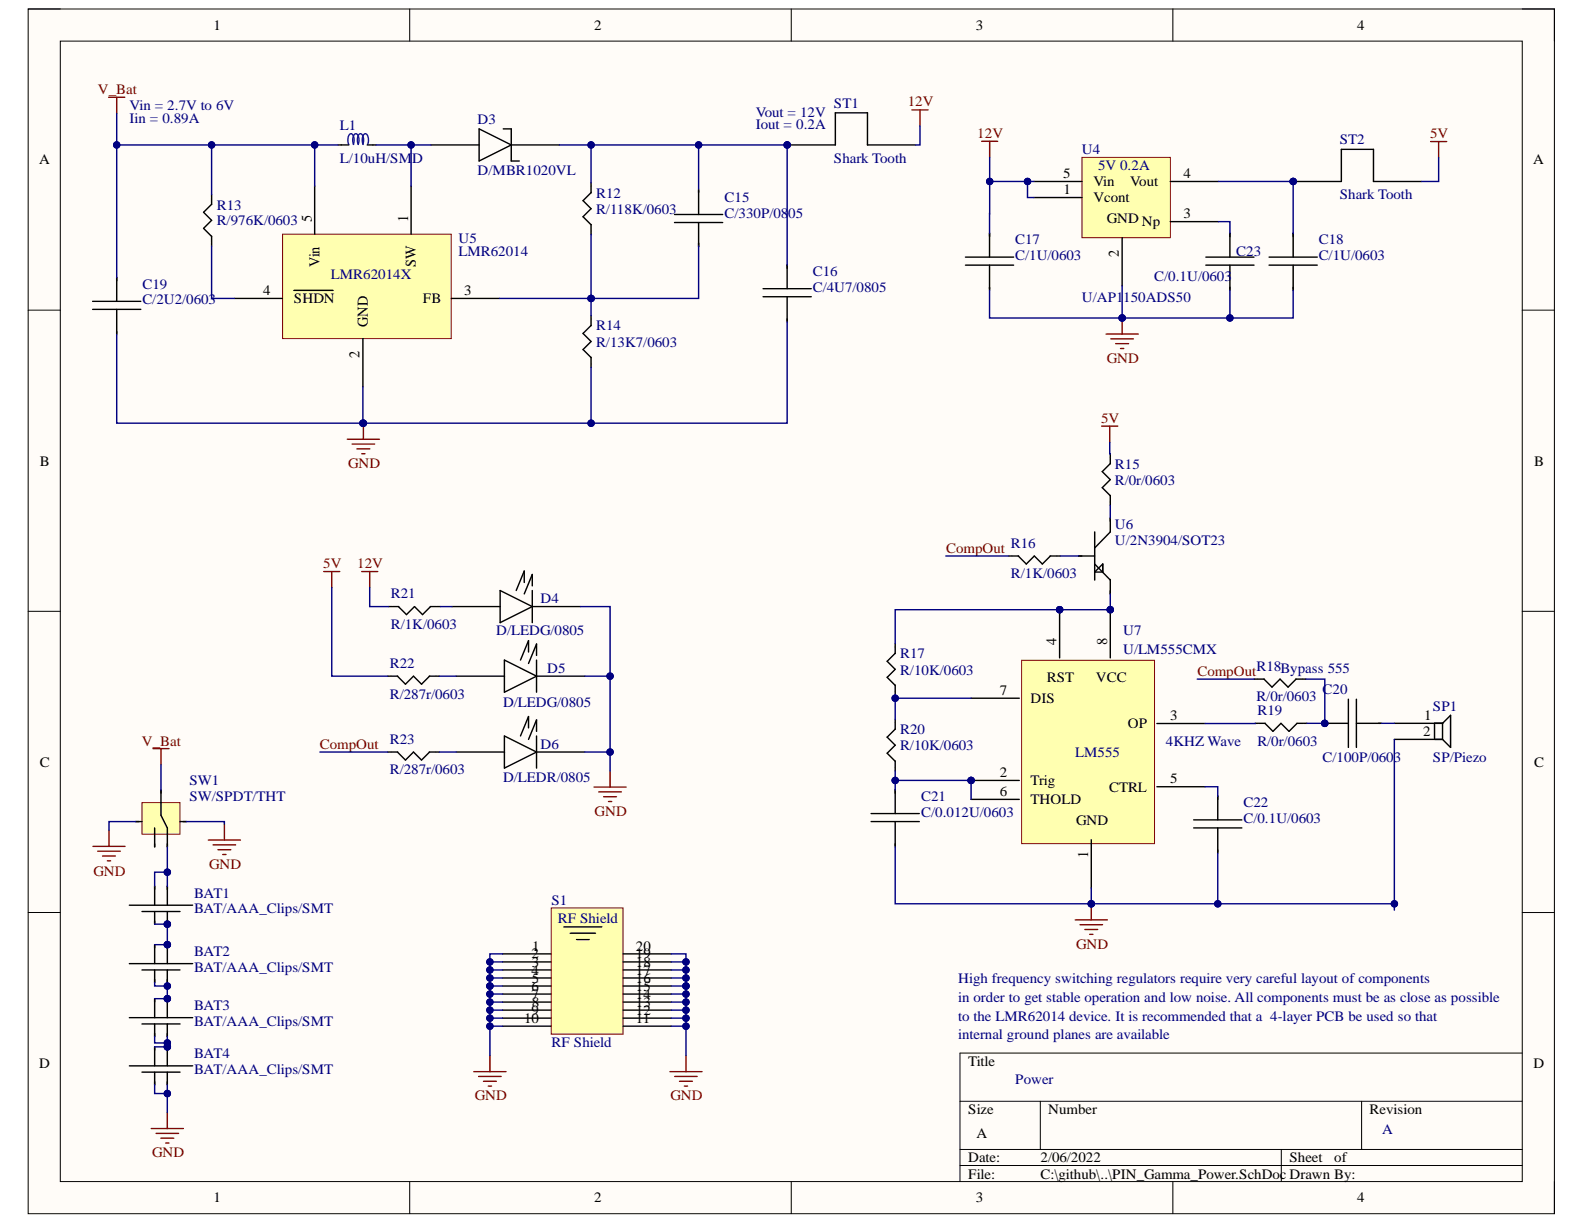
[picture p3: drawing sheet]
<svg xmlns="http://www.w3.org/2000/svg" width="279mm" height="216mm" viewBox="0 0 279 216" stroke-linecap="round" stroke-linejoin="round" font-family="sans-serif">
<defs><g id="words">
<g font-size="2.6">
<text x="55" y="39.1" transform="rotate(-90 55 39.1)">5</text>
<text x="72" y="39.1" transform="rotate(-90 72 39.1)">1</text>
<text x="56.3" y="47.1" transform="rotate(-90 56.3 47.1)">Vin</text>
<text x="73.3" y="47.1" transform="rotate(-90 73.3 47.1)">SW</text>
<text x="197.3" y="45.3" transform="rotate(-90 197.3 45.3)">2</text>
<text x="64.9" y="57.8" transform="rotate(-90 64.9 57.8)">GND</text>
<text x="63.4" y="63.2" transform="rotate(-90 63.4 63.2)">2</text>
<text x="186.3" y="113.7" transform="rotate(-90 186.3 113.7)">4</text>
<text x="195.3" y="113.7" transform="rotate(-90 195.3 113.7)">8</text>
<text x="191.9" y="151.4" transform="rotate(-90 191.9 151.4)">1</text>
</g>
<g font-size="2.5">
<text x="37.6" y="5.2">1</text>
<text x="104.8" y="5.2">2</text>
<text x="172.1" y="5.2">3</text>
<text x="239.4" y="5.2">4</text>
<text x="6.9" y="29">A</text>
<text x="270.4" y="29">A</text>
<text x="187.5" y="31.5">5</text>
<text x="187.6" y="34.3">1</text>
<text x="192.9" y="35.7">Vcont</text>
<text x="192.9" y="32.8">Vin</text>
<text x="199.4" y="32.8">Vout</text>
<text x="208.8" y="31.5">4</text>
<text x="195.2" y="39.3">GND Np</text>
<text x="208.8" y="38.5">3</text>
<text x="46.4" y="52.1">4</text>
<text x="51.9" y="53.4">SHDN</text>
<text x="74.6" y="53.4">FB</text>
<text x="81.9" y="52.1">3</text>
<text x="7" y="82.1">B</text>
<text x="270.6" y="82.1">B</text>
<text x="176.4" y="122.5">7</text>
<text x="181.8" y="124">DIS</text>
<text x="184.7" y="120.3">RST</text>
<text x="193.3" y="120.3">VCC</text>
<text x="198.9" y="128.5">OP</text>
<text x="206.4" y="127">3</text>
<text x="251.1" y="129.8">2</text>
<text x="251.2" y="127">1</text>
<text x="7" y="135.2">C</text>
<text x="176.4" y="137.1">2</text>
<text x="270.6" y="135.2">C</text>
<text x="176.4" y="140.5">6</text>
<text x="181.8" y="141.8">THOLD</text>
<text x="181.8" y="138.5">Trig</text>
<text x="195.6" y="139.6">CTRL</text>
<text x="206.4" y="138.2">5</text>
<text x="189.8" y="145.5">GND</text>
<text x="93.9" y="167.7">1</text>
<text x="112.2" y="167.7">20</text>
<text x="93.7" y="169.1">2</text>
<text x="93.7" y="171.9">4</text>
<text x="93.8" y="170.5">3</text>
<text x="93.8" y="173.4">5</text>
<text x="112.2" y="173.4">16</text>
<text x="112.2" y="171.9">17</text>
<text x="112.2" y="170.5">18</text>
<text x="112.2" y="169.1">19</text>
<text x="93.7" y="174.7">6</text>
<text x="93.7" y="176.2">7</text>
<text x="93.7" y="179">9</text>
<text x="93.8" y="177.6">8</text>
<text x="112.2" y="179">12</text>
<text x="112.2" y="177.6">13</text>
<text x="112.2" y="176.2">14</text>
<text x="112.2" y="174.7">15</text>
<text x="92.5" y="180.4">10</text>
<text x="112.2" y="180.4">11</text>
<text x="6.9" y="188.3">D</text>
<text x="170.8" y="188">Title</text>
<text x="270.5" y="188.3">D</text>
<text x="170.8" y="196.5">Size</text>
<text x="184.9" y="196.5">Number</text>
<text x="241.6" y="196.5">Revision</text>
<text x="172.2" y="200.8">A</text>
<text x="170.8" y="205">Date:</text>
<text x="170.8" y="207.9">File:</text>
<text x="183.6" y="205">2/06/2022</text>
<text x="183.6" y="207.9">C:\github\..\PIN_Gamma_Power.SchDoc Drawn By:</text>
<text x="227.5" y="205">Sheet</text>
<text x="235.4" y="205">of</text>
<text x="37.6" y="212.1">1</text>
<text x="104.8" y="212.1">2</text>
<text x="172.1" y="212.1">3</text>
<text x="239.4" y="212.1">4</text>
</g>
<g font-size="2.5" fill="#800000">
<text x="17.3" y="16.6">V_Bat</text>
<text x="160.1" y="18.8">12V</text>
<text x="172.4" y="24.4">12V</text>
<text x="252.2" y="24.4">5V</text>
<text x="195.2" y="64">GND</text>
<text x="194.2" y="74.6">5V</text>
<text x="61.4" y="82.5">GND</text>
<text x="57" y="100.2">5V</text>
<text x="63" y="100.2">12V</text>
<text x="166.9" y="97.5">CompOut</text>
<text x="211.2" y="119.2">CompOut</text>
<text x="25" y="131.5">V_Bat</text>
<text x="56.4" y="132.1">CompOut</text>
<text x="104.9" y="143.9">GND</text>
<text x="16.5" y="154.4">GND</text>
<text x="36.9" y="153.2">GND</text>
<text x="189.8" y="167.4">GND</text>
<text x="83.7" y="194.1">GND</text>
<text x="118.3" y="194.1">GND</text>
<text x="26.8" y="204.2">GND</text>
</g>
<g font-size="2.5" fill="#000080">
<text x="22.8" y="19.5">Vin = 2.7V to 6V</text>
<text x="22.8" y="21.7">Iin = 0.89A</text>
<text x="60" y="23">L1</text>
<text x="84.2" y="21.9">D3</text>
<text x="133.3" y="20.6">Vout = 12V</text>
<text x="133.3" y="22.7">Iout = 0.2A</text>
<text x="147.1" y="19">ST1</text>
<text x="60" y="28.7">L/10uH/SM</text>
<text x="72.7" y="28.7">D</text>
<text x="147.1" y="28.7">Shark Tooth</text>
<text x="190.8" y="27.1">U4</text>
<text x="236.3" y="25.5">ST2</text>
<text x="84.2" y="31">D/MBR1020VL</text>
<text x="105.1" y="34.8">R12</text>
<text x="127.8" y="35.6">C15</text>
<text x="193.7" y="30">5V 0.2A</text>
<text x="236.3" y="35.1">Shark Tooth</text>
<text x="38.2" y="37">R13</text>
<text x="38.2" y="39.7">R/976K/0603</text>
<text x="105.1" y="37.7">R/118K/0603</text>
<text x="127.8" y="38.4">C/330P/0805</text>
<text x="80.9" y="42.9">U5</text>
<text x="80.9" y="45.1">LMR62014</text>
<text x="179.1" y="43">C17</text>
<text x="179.1" y="45.9">C/1U/0603</text>
<text x="218.1" y="45.1">C23</text>
<text x="232.6" y="43">C18</text>
<text x="232.6" y="45.9">C/1U/0603</text>
<text x="25.1" y="50.9">C19</text>
<text x="25.1" y="53.7">C/2U2/0603</text>
<text x="58.4" y="49.2">LMR62014X</text>
<text x="143.4" y="48.6">C16</text>
<text x="143.4" y="51.5">C/4U7/0805</text>
<text x="190.8" y="53.3">U/AP1</text>
<text x="198.1" y="53.3">150ADS50</text>
<text x="203.6" y="49.6">C/0.1U/0603</text>
<text x="105.1" y="58.3">R14</text>
<text x="105.1" y="61.1">R/13K7/0603</text>
<text x="196.7" y="82.7">R15</text>
<text x="196.7" y="85.5">R/0r/0603</text>
<text x="196.7" y="93.4">U6</text>
<text x="178.3" y="96.7">R16</text>
<text x="178.3" y="102">R/1K/0603</text>
<text x="196.7" y="96.2">U/2N3904/SOT23</text>
<text x="68.9" y="105.5">R21</text>
<text x="95.3" y="106.4">D4</text>
<text x="68.9" y="111">R/1K/0603</text>
<text x="87.5" y="112">D/LEDG/0805</text>
<text x="198.1" y="112">U7</text>
<text x="68.8" y="117.8">R22</text>
<text x="96.5" y="118.7">D5</text>
<text x="158.8" y="116.1">R17</text>
<text x="158.8" y="119">R/10K/0603</text>
<text x="198.1" y="115.4">U/LM555CMX</text>
<text x="221.6" y="118.3">R18Bypass 555</text>
<text x="68.8" y="123.2">R/287r/0603</text>
<text x="88.7" y="124.7">D/LEDG/0805</text>
<text x="221.6" y="123.7">R/0r/0603</text>
<text x="233.3" y="122.5">C20</text>
<text x="252.7" y="125.3">SP1</text>
<text x="68.8" y="131.3">R23</text>
<text x="158.8" y="129.5">R20</text>
<text x="205.6" y="131.5">4KHZ Wave</text>
<text x="221.8" y="126.2">R19</text>
<text x="221.8" y="131.5">R/0r/0603</text>
<text x="68.8" y="136.6">R/287r/0603</text>
<text x="95.3" y="132.1">D6</text>
<text x="158.8" y="132.4">R/10K/0603</text>
<text x="189.6" y="133.5">LM555</text>
<text x="233.3" y="134.4">C/100P/0603</text>
<text x="252.7" y="134.4">SP/Piezo</text>
<text x="33.4" y="138.5">SW1</text>
<text x="33.4" y="141.3">SW/SPDT/THT</text>
<text x="88.7" y="138">D/LEDR/0805</text>
<text x="162.5" y="141.2">C21</text>
<text x="219.3" y="142.3">C22</text>
<text x="162.5" y="144">C/0.012U/0603</text>
<text x="219.3" y="145.2">C/0.1U/0603</text>
<text x="34.3" y="158.3">BAT1</text>
<text x="34.3" y="161.1">BAT/AAA_Clips/SMT</text>
<text x="97.3" y="159.6">S1</text>
<text x="98.4" y="162.9">RF Shield</text>
<text x="34.3" y="168.6">BAT2</text>
<text x="34.3" y="171.4">BAT/AAA_Clips/SMT</text>
<text x="169" y="173.4">High frequency switching regulators require very careful layout of components</text>
<text x="34.3" y="178.1">BAT3</text>
<text x="169" y="176.7">in order to get stable operation and low noise. All components must be as close as possible</text>
<text x="34.3" y="181">BAT/AAA_Clips/SMT</text>
<text x="97.3" y="184.7">RF Shield</text>
<text x="169" y="180.1">to the LMR62014 device. It is recommended that a 4-layer PCB be used so that</text>
<text x="169" y="183.4">internal ground planes are available</text>
<text x="34.3" y="186.7">BAT4</text>
<text x="34.3" y="189.4">BAT/AAA_Clips/SMT</text>
<text x="179.1" y="191.2">Power</text>
<text x="243.8" y="200.1">A</text>
</g>
</g></defs>
<path d="M5 1.6h269.2v212.5h-269.2z" fill-rule="evenodd" fill="#fffcf8"/>
<path d="M5 1.6h269.2v212.5h-269.2z" fill="none" stroke="#000" stroke-width=".18"/>
<path d="M10.6 7.3h257.9v201.1h-257.9z" fill-rule="evenodd" fill="#fffcf8"/>
<g fill="none" stroke="#000" stroke-width=".18">
<path d="M5 1.6h5.6M10.6 7.3h257.9v201.1h-257.9zM72.3 1.6v5.7M139.6 1.6v5.7M206.9 1.6v5.7M268.5 1.6h5.7v5.7M5 54.7h5.6M268.5 54.7h5.7M5 107.8h5.6M268.5 107.8h5.7M5 161h5.6M268.5 161h5.7"/>
<path d="M169.3 194.3h99.2M183.5 194.3v8.5M240.2 194.3v8.5M268.5 185.8h-99.2v22.6M72.3 208.4v5.7M139.6 208.4v5.7M169.3 202.8h99.2M169.3 205.6h99.2M206.9 208.4v5.7M226 202.8v5.6M274.2 208.4v5.7"/>
</g>
<path d="M195.1 58.9h5.7M195.9 59.8h4M197.9 56.1v2.8M196.8 60.6h2.3M197.6 61.5h.6" fill="none" stroke="#800000" stroke-width=".25"/>
<circle cx="197.9" cy="56.1" r=".57" fill="#000080"/>
<circle cx="197.9" cy="56.1" r=".57" fill="none" stroke="#000080" stroke-width=".18"/>
<path d="M173.1 24.9h2.9M174.6 24.9v2.9" fill="none" stroke="#800000" stroke-width=".25"/>
<path d="M49.8 41.3h29.8v18.4h-29.8z" fill-rule="evenodd" fill="#ffffb0"/>
<path d="M49.8 41.3h29.8v18.4h-29.8z" fill="none" stroke="#800000" stroke-width=".18"/>
<path d="M55.5 32.8v8.5M72.5 32.8v8.5M41.3 52.6h8.5M51.8 51.2h7M64 59.7v8.5M79.6 52.6h8.5" fill="none" stroke="#000" stroke-width=".25"/>
<path d="M16.4 149.3h5.7M17.2 150.1h4M18.1 151h2.3M18.9 151.8h.6M19.2 146.5v2.8M36.7 148.2h5.7M37.6 149h4M38.4 149.9h2.3M39.3 150.7h.6M39.6 145.3v2.9" fill="none" stroke="#800000" stroke-width=".25"/>
<path d="M25 141.6h6.7v5.6h-6.7z" fill-rule="evenodd" fill="#ffffb0"/>
<path d="M25 141.6h6.7v5.6h-6.7z" fill="none" stroke="#800000" stroke-width=".18"/>
<path d="M28.4 139.3v4.5l1.1 2.2v3.4M23.9 144.9h1.1M27.3 146v3.4M31.7 144.9h1.2" fill="none" stroke="#000" stroke-width=".25"/>
<circle cx="29.5" cy="163" r=".57" fill="#000080"/>
<circle cx="29.5" cy="163" r=".57" fill="none" stroke="#000080" stroke-width=".18"/>
<path d="M22.8 159.7h11.2M25 160.8h6.7M27.3 162.5v.5M29.5 162.5v.5" fill="none" stroke="#000" stroke-width=".25"/>
<circle cx="29.5" cy="163" r=".57" fill="#000080"/>
<circle cx="29.5" cy="163" r=".57" fill="none" stroke="#000080" stroke-width=".18"/>
<path d="M27.3 156.3v3.4M29.5 156.3v3.4M27.3 160.8v2.2M29.5 160.8v2.2" fill="none" stroke="#000" stroke-width=".25"/>
<circle cx="29.5" cy="166.6" r=".57" fill="#000080"/>
<circle cx="29.5" cy="166.6" r=".57" fill="none" stroke="#000080" stroke-width=".18"/>
<path d="M22.8 170h11.2M25 171.1h6.7M27.3 166.6v.6M27.3 172.8v.5M29.5 172.8v.5M29.5 166.6v.6" fill="none" stroke="#000" stroke-width=".25"/>
<circle cx="29.5" cy="166.6" r=".57" fill="#000080"/>
<circle cx="29.5" cy="166.6" r=".57" fill="none" stroke="#000080" stroke-width=".18"/>
<path d="M27.3 166.6v3.4M27.3 171.1v2.2M29.5 171.1v2.2M29.5 166.6v3.4" fill="none" stroke="#000" stroke-width=".25"/>
<circle cx="29.5" cy="176.2" r=".57" fill="#000080"/>
<circle cx="29.5" cy="176.2" r=".57" fill="none" stroke="#000080" stroke-width=".18"/>
<path d="M22.8 179.5h11.2M27.3 176.2v.5M29.5 176.2v.5M25 180.6h6.8M27.3 182.3v.5M29.5 182.3v.5" fill="none" stroke="#000" stroke-width=".25"/>
<circle cx="29.5" cy="176.2" r=".57" fill="#000080"/>
<circle cx="29.5" cy="176.2" r=".57" fill="none" stroke="#000080" stroke-width=".18"/>
<path d="M27.3 176.2v3.3M29.5 176.2v3.3M27.3 180.6v2.2M29.5 180.6v2.2" fill="none" stroke="#000" stroke-width=".25"/>
<circle cx="29.5" cy="184.7" r=".57" fill="#000080"/>
<circle cx="29.5" cy="184.7" r=".57" fill="none" stroke="#000080" stroke-width=".18"/>
<path d="M22.8 188h11.2M25 189.1h6.8M27.3 184.7v.5M27.3 190.8v.5M29.5 184.7v.5M29.5 190.8v.5" fill="none" stroke="#000" stroke-width=".25"/>
<circle cx="29.5" cy="184.7" r=".57" fill="#000080"/>
<circle cx="29.5" cy="184.7" r=".57" fill="none" stroke="#000080" stroke-width=".18"/>
<g fill="none" stroke="#000" stroke-width=".25">
<path d="M37.3 34.3v.6M37.3 35v1.1M37.3 36l-1.4 1.4 1.4 1.5-1.4 1.4 1.4 1.4M59.6 25.6h1.9M64.8 25.6h1.5M76 25.6h8.5M84.5 22.7l5.7 2.9-5.7 2.8zM88.8 22.7h1.4v5.7h1.4M90.2 25.6h8.5M104.3 32.3v.5M104.3 32.9v1.1M104.3 39.6v1.1"/>
<path d="M104.3 34l-1.5 1.4 1.5 1.4-1.5 1.4 1.5 1.4M119 37.8h8.5M119 39.3h8.5M123.2 33.4v4.4M123.2 39.3v4.2M16.3 54.6h8.5M16.3 53.2h8.5M20.6 48.9v4.3M20.6 54.6v4.4M37.3 41.7v1.1M37.3 42.9v.5M104.3 40.8v.6"/>
<path d="M104.3 55.7v.5M104.3 56.3v1.1M104.3 57.4l-1.5 1.4 1.5 1.4-1.5 1.5 1.5 1.4M134.6 52.3h8.5M134.6 50.9h8.5M138.8 46.7v4.2M138.8 52.3v4.5M104.3 63v1.1M104.3 64.2v.6M27.3 184.7v3.3M27.3 189.1v2.2M29.5 184.7v3.3"/>
<path d="M29.5 189.1v2.2"/>
</g>
<path d="M61.3 77.5h5.6M62.1 78.3h4M63 79.2h2.2M64.1 74.6v2.9M63.8 80h.6M26.7 199.1h5.6M27.5 199.9h4M29.5 196.2v2.9M28.4 200.8h2.3M29.2 201.6h.6" fill="none" stroke="#800000" stroke-width=".25"/>
<path d="M62.3 25.5a1.39 1.39 0 0 0-.4-1.9 1.55 1.55 0 0 0-.4 1.9M63.2 25.5a1.38 1.38 0 0 0-.5-1.9 1.55 1.55 0 0 0-.3 1.9M64 25.5a1.38 1.38 0 0 0-.5-1.9 1.55 1.55 0 0 0-.3 1.9M64.9 25.5a1.39 1.39 0 0 0-.5-1.9 1.55 1.55 0 0 0-.4 1.9" fill="none" stroke="#00f" stroke-width=".25"/>
<circle cx="64.1" cy="74.6" r=".57" fill="#000080"/>
<circle cx="64.1" cy="74.6" r=".57" fill="none" stroke="#000080" stroke-width=".18"/>
<path d="M19.2 17.2h2.8M20.6 17.2v2.8M160.9 19.4h2.8M162.3 19.4v2.8M27 132h2.8M28.4 132v2.9" fill="none" stroke="#800000" stroke-width=".25"/>
<circle cx="171.3" cy="137.7" r=".57" fill="#000080"/>
<circle cx="171.3" cy="137.7" r=".57" fill="none" stroke="#000080" stroke-width=".18"/>
<circle cx="186.9" cy="107.5" r=".57" fill="#000080"/>
<circle cx="186.9" cy="107.5" r=".57" fill="none" stroke="#000080" stroke-width=".18"/>
<circle cx="195.8" cy="107.5" r=".57" fill="#000080"/>
<circle cx="195.8" cy="107.5" r=".57" fill="none" stroke="#000080" stroke-width=".18"/>
<path d="M180.2 116.5h23.4v32.3h-23.4z" fill-rule="evenodd" fill="#ffffb0"/>
<path d="M180.2 116.5h23.4v32.3h-23.4z" fill="none" stroke="#800000" stroke-width=".18"/>
<path d="M171.3 137.7h8.5M204.1 127.6h8.5M204.1 138.8h8.5M171.3 141h8.5" fill="none" stroke="#000" stroke-width=".25"/>
<circle cx="171.3" cy="137.7" r=".57" fill="#000080"/>
<circle cx="171.3" cy="137.7" r=".57" fill="none" stroke="#000080" stroke-width=".18"/>
<path d="M186.9 107.5v8.5M171.3 123.2h8.5M192.5 148.1v8.5" fill="none" stroke="#000" stroke-width=".25"/>
<circle cx="186.9" cy="107.5" r=".57" fill="#000080"/>
<circle cx="186.9" cy="107.5" r=".57" fill="none" stroke="#000080" stroke-width=".18"/>
<path d="M195.8 107.5v8.5" fill="none" stroke="#000" stroke-width=".25"/>
<circle cx="195.8" cy="107.5" r=".57" fill="#000080"/>
<circle cx="195.8" cy="107.5" r=".57" fill="none" stroke="#000080" stroke-width=".18"/>
<g fill="none" stroke="#000" stroke-width=".25">
<path d="M157.9 113.5v.6M157.9 114.2v1.1M157.9 115.2l-1.4 1.4 1.4 1.5-1.4 1.4 1.4 1.4M157.9 120.8v1.2M157.9 122.1v.5M157.9 126.9v.6M157.9 127.5v1.2M157.9 134.2v1.2M157.9 135.4v.6M157.9 139.3v4.2M157.9 128.6l-1.4 1.4 1.4 1.4-1.4 1.5 1.4 1.4M153.7 144.9h8.5"/>
<path d="M153.7 143.5h8.5M157.9 144.9v4.5M210.5 146h8.5M210.5 144.6h8.5M214.8 140.4v4.2M214.8 146v4.5"/>
</g>
<path d="M192.5 159.4v2.9M189.7 162.3h5.6M190.5 163.1h4M191.4 164h2.2M192.2 164.8h.6" fill="none" stroke="#800000" stroke-width=".25"/>
<circle cx="192.5" cy="159.4" r=".57" fill="#000080"/>
<circle cx="192.5" cy="159.4" r=".57" fill="none" stroke="#000080" stroke-width=".18"/>
<g fill="none" stroke="#000" stroke-width=".25">
<path d="M177.9 98.1h.6M178.5 98.1h1.2M179.6 98.1l1.4 1.4 1.4-1.4 1.5 1.4 1.4-1.4M185.2 98.1h1.2M186.4 98.1h.6M190.3 98.1h2.8M193.1 99.5l2.7 2.8M193.1 93.8v8.5M195.8 91.4v2.4l-2.7 2.9M195.8 80v.6M195.8 80.7v1.1M195.8 87.4v1.1"/>
<path d="M195.8 88.6v.5M195.8 81.8l-1.4 1.4 1.4 1.4-1.4 1.4 1.4 1.4M193.1 100.9l1.4-1.4v1.4zM195.8 102.2v2.6M221.4 127.6h.6M222.1 127.6h1.1M223.1 127.6l1.4 1.4 1.5-1.4 1.4 1.4 1.4-1.4M228.7 127.6h1.2M229.9 127.6h.6"/>
</g>
<path d="M194.3 75.2h2.9M195.7 75.2v2.8" fill="none" stroke="#800000" stroke-width=".25"/>
<circle cx="233.7" cy="127.6" r=".57" fill="#000080"/>
<circle cx="233.7" cy="127.6" r=".57" fill="none" stroke="#000080" stroke-width=".18"/>
<path d="M233.7 127.6h.5M237.8 123.3v8.5M239.3 123.3v8.5" fill="none" stroke="#000" stroke-width=".25"/>
<circle cx="233.7" cy="127.6" r=".57" fill="#000080"/>
<circle cx="233.7" cy="127.6" r=".57" fill="none" stroke="#000080" stroke-width=".18"/>
<path d="M221.2 119.8h.6M221.9 119.8h1.1M223 119.8l1.4 1.4 1.4-1.4 1.4 1.4 1.4-1.4M228.6 119.8h1.1M229.8 119.8h.5M233.6 127.6h4.2M239.3 127.6h4.4M245.9 127.6h8.5M245.9 130.4h8.5M253 127.6v2.8M254.4 127.6v2.8M254.4 127.6l1.5-1.4v5.6l-1.5-1.4" fill="none" stroke="#000" stroke-width=".25"/>
<path d="M83.6 189h5.6M84.4 189.9h4M85.3 190.7h2.2M86.1 191.6h.6M86.4 186.2v2.8M118.2 189h5.6M119 189.9h4M119.9 190.7h2.2M120.7 191.6h.6M121 186.2v2.8" fill="none" stroke="#800000" stroke-width=".25"/>
<path d="M97.2 160.1h12.7v22.3h-12.7z" fill-rule="evenodd" fill="#ffffb0"/>
<path d="M97.2 160.1h12.7v22.3h-12.7z" fill="none" stroke="#800000" stroke-width=".18"/>
<g fill="none" stroke="#000" stroke-width=".25">
<path d="M212.7 46.8h8.5M212.7 45.4h8.5M216.9 41.1v4.3M216.9 46.8v4.4M223.8 46.8h8.5M223.8 45.4h8.5M228.1 41.1v4.3M228.1 46.8v4.4M88.6 168.3h8.5M88.6 169.7h8.5M88.6 171.1h8.5M88.6 172.5h8.5"/>
<path d="M88.6 173.9h8.5M88.6 175.3h8.5M88.6 176.8h8.5M88.6 178.2h8.5M88.6 179.6h8.5M99.5 163.5h6.7M100.6 164.6h4.4M101.7 165.7h2.2M109.9 168.3h8.5M109.9 169.7h8.5M109.9 171.1h8.5M109.9 172.5h8.5"/>
<path d="M109.9 173.9h8.5M109.9 175.3h8.5M109.9 176.8h8.5M109.9 178.2h8.5M109.9 179.6h8.5M88.6 181h8.5M109.9 181h8.5"/>
</g>
<path d="M252.3 25h2.9M253.8 25v2.8" fill="none" stroke="#800000" stroke-width=".25"/>
<path d="M190.8 27.8h15.6v14.1h-15.6z" fill-rule="evenodd" fill="#ffffb0"/>
<path d="M190.8 27.8h15.6v14.1h-15.6z" fill="none" stroke="#800000" stroke-width=".18"/>
<g fill="none" stroke="#000" stroke-width=".25">
<path d="M182.3 32h8.5M182.3 34.8h8.5M206.4 32h8.5M206.4 39.1h8.5M170.3 46.8h8.5M170.3 45.4h8.5M174.5 41.1v4.3M174.5 46.8v4.4M197.9 41.9v8.5M68.4 119.3h.5M68.6 107h.5M69 119.3h1.1"/>
<path d="M69.2 107h1.1M70.1 119.3l1.4 1.4 1.4-1.4 1.5 1.4 1.4-1.4M70.3 107l1.4 1.4 1.4-1.4 1.4 1.4 1.4-1.4M75.7 119.3h1.1M75.9 107h1.1M76.9 119.3h.6M77.1 107h.6M79.7 107h8.5M80.5 119.3h8.5M88.2 104.2l5.7 2.8-5.7 2.8zM89 116.4l5.6 2.9-5.6 2.8zM92.5 102.7v-2l-1.4 3.5"/>
<path d="M93.2 115v-2l-1.4 3.4M93.9 103.3v-2l-1.4 3.5M93.9 104.2v5.6M93.9 107h8.5M94.6 115.6v-2l-1.4 3.4M94.6 116.4v5.7M94.6 119.3h8.5M68.4 132.7h.5M69 132.7h1.1M70.1 132.7l1.4 1.4 1.4-1.4 1.5 1.4 1.4-1.4M75.7 132.7h1.1M76.9 132.7h.6"/>
<path d="M80.5 132.7h8.5M89 129.8l5.6 2.9-5.6 2.8zM93.2 128.4v-2l-1.4 3.4M94.6 129v-2l-1.4 3.4M94.6 129.8v5.7M94.6 132.7h8.5"/>
</g>
<path d="M57.1 100.8h2.8M58.5 100.8v2.8M63.8 100.8h2.8M65.2 100.8v2.8M104.8 138.8h5.6M105.6 139.7h4M107.6 136v2.8M106.5 140.5h2.2M107.3 141.4h.6" fill="none" stroke="#800000" stroke-width=".25"/>
<circle cx="138.8" cy="25.6" r=".57" fill="#000080"/>
<circle cx="138.8" cy="25.6" r=".57" fill="none" stroke="#000080" stroke-width=".18"/>
<path d="M138.8 25.6h8.5" fill="none" stroke="#000" stroke-width=".25"/>
<circle cx="138.8" cy="25.6" r=".57" fill="#000080"/>
<circle cx="138.8" cy="25.6" r=".57" fill="none" stroke="#000080" stroke-width=".18"/>
<path d="M147.3 25.6v-5.7h5.7v5.7h8.5" fill="none" stroke="#000" stroke-width=".25"/>
<circle cx="228.1" cy="32" r=".57" fill="#000080"/>
<circle cx="228.1" cy="32" r=".57" fill="none" stroke="#000080" stroke-width=".18"/>
<path d="M228.1 32h8.5" fill="none" stroke="#000" stroke-width=".25"/>
<circle cx="228.1" cy="32" r=".57" fill="#000080"/>
<circle cx="228.1" cy="32" r=".57" fill="none" stroke="#000080" stroke-width=".18"/>
<path d="M236.6 32v-5.7h5.7v5.7h8.5" fill="none" stroke="#000" stroke-width=".25"/>
<path d="M29.5 149.4v6.9" fill="none" stroke="#000080" stroke-width=".25"/>
<circle cx="29.5" cy="153.8" r=".57" fill="#000080"/>
<circle cx="29.5" cy="153.8" r=".57" fill="none" stroke="#000080" stroke-width=".18"/>
<path d="M29.5 153.8h-2.2v2.5" fill="none" stroke="#000080" stroke-width=".25"/>
<circle cx="29.5" cy="153.8" r=".57" fill="#000080"/>
<circle cx="29.5" cy="153.8" r=".57" fill="none" stroke="#000080" stroke-width=".18"/>
<path d="M27.3 163h2.2v3.6h-2.2" fill="none" stroke="#000080" stroke-width=".25"/>
<circle cx="29.5" cy="163" r=".57" fill="#000080"/>
<circle cx="29.5" cy="163" r=".57" fill="none" stroke="#000080" stroke-width=".18"/>
<circle cx="29.5" cy="166.6" r=".57" fill="#000080"/>
<circle cx="29.5" cy="166.6" r=".57" fill="none" stroke="#000080" stroke-width=".18"/>
<path d="M29.5 173.3v2.9h-2.2" fill="none" stroke="#000080" stroke-width=".25"/>
<circle cx="29.5" cy="176.2" r=".57" fill="#000080"/>
<circle cx="29.5" cy="176.2" r=".57" fill="none" stroke="#000080" stroke-width=".18"/>
<circle cx="29.5" cy="173.9" r=".57" fill="#000080"/>
<circle cx="29.5" cy="173.9" r=".57" fill="none" stroke="#000080" stroke-width=".18"/>
<path d="M27.3 173.3v.6h2.2" fill="none" stroke="#000080" stroke-width=".25"/>
<circle cx="29.5" cy="173.9" r=".57" fill="#000080"/>
<circle cx="29.5" cy="173.9" r=".57" fill="none" stroke="#000080" stroke-width=".18"/>
<path d="M27.3 182.8v1.2h2.2" fill="none" stroke="#000080" stroke-width=".25"/>
<circle cx="29.5" cy="184" r=".57" fill="#000080"/>
<circle cx="29.5" cy="184" r=".57" fill="none" stroke="#000080" stroke-width=".18"/>
<path d="M29.5 182.8v1.9h-2.2" fill="none" stroke="#000080" stroke-width=".25"/>
<circle cx="29.5" cy="184.7" r=".57" fill="#000080"/>
<circle cx="29.5" cy="184.7" r=".57" fill="none" stroke="#000080" stroke-width=".18"/>
<circle cx="29.5" cy="184" r=".57" fill="#000080"/>
<circle cx="29.5" cy="184" r=".57" fill="none" stroke="#000080" stroke-width=".18"/>
<path d="M29.5 191.3v4.9" fill="none" stroke="#000080" stroke-width=".25"/>
<circle cx="29.5" cy="192.9" r=".57" fill="#000080"/>
<circle cx="29.5" cy="192.9" r=".57" fill="none" stroke="#000080" stroke-width=".18"/>
<path d="M27.3 191.3v1.6h2.2" fill="none" stroke="#000080" stroke-width=".25"/>
<circle cx="29.5" cy="192.9" r=".57" fill="#000080"/>
<circle cx="29.5" cy="192.9" r=".57" fill="none" stroke="#000080" stroke-width=".18"/>
<path d="M59.6 25.6h-4.1v7.2M23.9 144.9h-4.7v1.6M32.9 144.9h6.7v.4" fill="none" stroke="#000080" stroke-width=".25"/>
<circle cx="55.5" cy="25.6" r=".57" fill="#000080"/>
<circle cx="55.5" cy="25.6" r=".57" fill="none" stroke="#000080" stroke-width=".18"/>
<path d="M55.5 25.6h-18.2v8.7" fill="none" stroke="#000080" stroke-width=".25"/>
<circle cx="37.3" cy="25.6" r=".57" fill="#000080"/>
<circle cx="37.3" cy="25.6" r=".57" fill="none" stroke="#000080" stroke-width=".18"/>
<circle cx="55.5" cy="25.6" r=".57" fill="#000080"/>
<circle cx="55.5" cy="25.6" r=".57" fill="none" stroke="#000080" stroke-width=".18"/>
<path d="M66.3 25.6h6.2v7.2M37.3 43.4v9.2h4" fill="none" stroke="#000080" stroke-width=".25"/>
<circle cx="72.5" cy="25.6" r=".57" fill="#000080"/>
<circle cx="72.5" cy="25.6" r=".57" fill="none" stroke="#000080" stroke-width=".18"/>
<path d="M72.5 25.6h3.5" fill="none" stroke="#000080" stroke-width=".25"/>
<circle cx="72.5" cy="25.6" r=".57" fill="#000080"/>
<circle cx="72.5" cy="25.6" r=".57" fill="none" stroke="#000080" stroke-width=".18"/>
<path d="M37.3 25.6h-16.7v23.4" fill="none" stroke="#000080" stroke-width=".25"/>
<circle cx="20.6" cy="25.6" r=".57" fill="#000080"/>
<circle cx="20.6" cy="25.6" r=".57" fill="none" stroke="#000080" stroke-width=".18"/>
<circle cx="37.3" cy="25.6" r=".57" fill="#000080"/>
<circle cx="37.3" cy="25.6" r=".57" fill="none" stroke="#000080" stroke-width=".18"/>
<path d="M98.7 25.6h5.6v6.7" fill="none" stroke="#000080" stroke-width=".25"/>
<circle cx="104.3" cy="25.6" r=".57" fill="#000080"/>
<circle cx="104.3" cy="25.6" r=".57" fill="none" stroke="#000080" stroke-width=".18"/>
<path d="M104.3 41.4v11.2h-16.2" fill="none" stroke="#000080" stroke-width=".25"/>
<circle cx="104.3" cy="52.6" r=".57" fill="#000080"/>
<circle cx="104.3" cy="52.6" r=".57" fill="none" stroke="#000080" stroke-width=".18"/>
<path d="M104.3 52.6v3.1" fill="none" stroke="#000080" stroke-width=".25"/>
<circle cx="104.3" cy="52.6" r=".57" fill="#000080"/>
<circle cx="104.3" cy="52.6" r=".57" fill="none" stroke="#000080" stroke-width=".18"/>
<path d="M104.3 64.8v9.8h-40.3v-6.4" fill="none" stroke="#000080" stroke-width=".25"/>
<circle cx="64" cy="74.6" r=".57" fill="#000080"/>
<circle cx="64" cy="74.6" r=".57" fill="none" stroke="#000080" stroke-width=".18"/>
<circle cx="64.1" cy="74.6" r=".57" fill="#000080"/>
<circle cx="64.1" cy="74.6" r=".57" fill="none" stroke="#000080" stroke-width=".18"/>
<circle cx="104.3" cy="74.6" r=".57" fill="#000080"/>
<circle cx="104.3" cy="74.6" r=".57" fill="none" stroke="#000080" stroke-width=".18"/>
<path d="M20.6 59v15.6h43.4" fill="none" stroke="#000080" stroke-width=".25"/>
<circle cx="64" cy="74.6" r=".57" fill="#000080"/>
<circle cx="64" cy="74.6" r=".57" fill="none" stroke="#000080" stroke-width=".18"/>
<path d="M123.2 43.4v9.2h-18.9" fill="none" stroke="#000080" stroke-width=".25"/>
<circle cx="104.3" cy="52.6" r=".57" fill="#000080"/>
<circle cx="104.3" cy="52.6" r=".57" fill="none" stroke="#000080" stroke-width=".18"/>
<path d="M104.3 25.6h18.9v7.8" fill="none" stroke="#000080" stroke-width=".25"/>
<circle cx="123.2" cy="25.6" r=".57" fill="#000080"/>
<circle cx="123.2" cy="25.6" r=".57" fill="none" stroke="#000080" stroke-width=".18"/>
<circle cx="104.3" cy="25.6" r=".57" fill="#000080"/>
<circle cx="104.3" cy="25.6" r=".57" fill="none" stroke="#000080" stroke-width=".18"/>
<path d="M123.2 25.6h15.6v21.2" fill="none" stroke="#000080" stroke-width=".25"/>
<circle cx="138.8" cy="25.6" r=".57" fill="#000080"/>
<circle cx="138.8" cy="25.6" r=".57" fill="none" stroke="#000080" stroke-width=".18"/>
<circle cx="123.2" cy="25.6" r=".57" fill="#000080"/>
<circle cx="123.2" cy="25.6" r=".57" fill="none" stroke="#000080" stroke-width=".18"/>
<path d="M138.8 56.8v17.8h-34.5" fill="none" stroke="#000080" stroke-width=".25"/>
<circle cx="104.3" cy="74.6" r=".57" fill="#000080"/>
<circle cx="104.3" cy="74.6" r=".57" fill="none" stroke="#000080" stroke-width=".18"/>
<path d="M20.6 20v5.6M28.4 134.9v4.4" fill="none" stroke="#000080" stroke-width=".25"/>
<circle cx="20.6" cy="25.6" r=".57" fill="#000080"/>
<circle cx="20.6" cy="25.6" r=".57" fill="none" stroke="#000080" stroke-width=".18"/>
<path d="M157.9 122.6v.6M212.6 138.8h2.2v1.7" fill="none" stroke="#000080" stroke-width=".25"/>
<circle cx="157.9" cy="123.2" r=".57" fill="#000080"/>
<circle cx="157.9" cy="123.2" r=".57" fill="none" stroke="#000080" stroke-width=".18"/>
<path d="M157.9 137.7v1.6" fill="none" stroke="#000080" stroke-width=".25"/>
<circle cx="157.9" cy="137.7" r=".57" fill="#000080"/>
<circle cx="157.9" cy="137.7" r=".57" fill="none" stroke="#000080" stroke-width=".18"/>
<path d="M157.9 136v1.7h13.4v3.3" fill="none" stroke="#000080" stroke-width=".25"/>
<circle cx="171.3" cy="137.7" r=".57" fill="#000080"/>
<circle cx="171.3" cy="137.7" r=".57" fill="none" stroke="#000080" stroke-width=".18"/>
<circle cx="157.9" cy="137.7" r=".57" fill="#000080"/>
<circle cx="157.9" cy="137.7" r=".57" fill="none" stroke="#000080" stroke-width=".18"/>
<path d="M171.3 123.2h-13.4v3.7" fill="none" stroke="#000080" stroke-width=".25"/>
<circle cx="157.9" cy="123.2" r=".57" fill="#000080"/>
<circle cx="157.9" cy="123.2" r=".57" fill="none" stroke="#000080" stroke-width=".18"/>
<path d="M166.8 98.1h11.1M187 98.1h3.3M195.8 104.8v2.7h-37.9v6" fill="none" stroke="#000080" stroke-width=".25"/>
<circle cx="195.8" cy="107.5" r=".57" fill="#000080"/>
<circle cx="195.8" cy="107.5" r=".57" fill="none" stroke="#000080" stroke-width=".18"/>
<circle cx="186.9" cy="107.5" r=".57" fill="#000080"/>
<circle cx="186.9" cy="107.5" r=".57" fill="none" stroke="#000080" stroke-width=".18"/>
<path d="M195.8 89.1v2.3M230.3 119.8h3.4v7.8h-3.2" fill="none" stroke="#000080" stroke-width=".25"/>
<circle cx="233.7" cy="127.6" r=".57" fill="#000080"/>
<circle cx="233.7" cy="127.6" r=".57" fill="none" stroke="#000080" stroke-width=".18"/>
<path d="M243.7 127.6h2.2M157.9 149.4v10h56.9v-8.9" fill="none" stroke="#000080" stroke-width=".25"/>
<circle cx="214.8" cy="159.4" r=".57" fill="#000080"/>
<circle cx="214.8" cy="159.4" r=".57" fill="none" stroke="#000080" stroke-width=".18"/>
<circle cx="192.5" cy="159.4" r=".57" fill="#000080"/>
<circle cx="192.5" cy="159.4" r=".57" fill="none" stroke="#000080" stroke-width=".18"/>
<path d="M192.5 156.6v2.8" fill="none" stroke="#000080" stroke-width=".25"/>
<circle cx="192.5" cy="159.4" r=".57" fill="#000080"/>
<circle cx="192.5" cy="159.4" r=".57" fill="none" stroke="#000080" stroke-width=".18"/>
<path d="M221.4 127.6h-8.8M214.8 159.4h31.1" fill="none" stroke="#000080" stroke-width=".25"/>
<circle cx="246" cy="159.4" r=".57" fill="#000080"/>
<circle cx="246" cy="159.4" r=".57" fill="none" stroke="#000080" stroke-width=".18"/>
<circle cx="214.8" cy="159.4" r=".57" fill="#000080"/>
<circle cx="214.8" cy="159.4" r=".57" fill="none" stroke="#000080" stroke-width=".18"/>
<path d="M245.9 130.4v30.1" fill="none" stroke="#000080" stroke-width=".25"/>
<circle cx="246" cy="159.4" r=".57" fill="#000080"/>
<circle cx="246" cy="159.4" r=".57" fill="none" stroke="#000080" stroke-width=".18"/>
<path d="M195.7 78v2h.1M121 171.1v1.4" fill="none" stroke="#000080" stroke-width=".25"/>
<circle cx="121" cy="172.5" r=".57" fill="#000080"/>
<circle cx="121" cy="172.5" r=".57" fill="none" stroke="#000080" stroke-width=".18"/>
<circle cx="121" cy="171.1" r=".57" fill="#000080"/>
<circle cx="121" cy="171.1" r=".57" fill="none" stroke="#000080" stroke-width=".18"/>
<path d="M118.4 173.9h2.6" fill="none" stroke="#000080" stroke-width=".25"/>
<circle cx="121" cy="173.9" r=".57" fill="#000080"/>
<circle cx="121" cy="173.9" r=".57" fill="none" stroke="#000080" stroke-width=".18"/>
<path d="M121 173.9v1.4" fill="none" stroke="#000080" stroke-width=".25"/>
<circle cx="121" cy="175.3" r=".57" fill="#000080"/>
<circle cx="121" cy="175.3" r=".57" fill="none" stroke="#000080" stroke-width=".18"/>
<circle cx="121" cy="173.9" r=".57" fill="#000080"/>
<circle cx="121" cy="173.9" r=".57" fill="none" stroke="#000080" stroke-width=".18"/>
<path d="M118.4 175.3h2.6v1.5h-2.6" fill="none" stroke="#000080" stroke-width=".25"/>
<circle cx="121" cy="176.8" r=".57" fill="#000080"/>
<circle cx="121" cy="176.8" r=".57" fill="none" stroke="#000080" stroke-width=".18"/>
<circle cx="121" cy="175.3" r=".57" fill="#000080"/>
<circle cx="121" cy="175.3" r=".57" fill="none" stroke="#000080" stroke-width=".18"/>
<path d="M121 176.8v1.4" fill="none" stroke="#000080" stroke-width=".25"/>
<circle cx="121" cy="178.2" r=".57" fill="#000080"/>
<circle cx="121" cy="178.2" r=".57" fill="none" stroke="#000080" stroke-width=".18"/>
<circle cx="121" cy="176.8" r=".57" fill="#000080"/>
<circle cx="121" cy="176.8" r=".57" fill="none" stroke="#000080" stroke-width=".18"/>
<path d="M121 179.6v1.4" fill="none" stroke="#000080" stroke-width=".25"/>
<circle cx="121" cy="181" r=".57" fill="#000080"/>
<circle cx="121" cy="181" r=".57" fill="none" stroke="#000080" stroke-width=".18"/>
<circle cx="121" cy="179.6" r=".57" fill="#000080"/>
<circle cx="121" cy="179.6" r=".57" fill="none" stroke="#000080" stroke-width=".18"/>
<path d="M86.4 169.7v1.4" fill="none" stroke="#000080" stroke-width=".25"/>
<circle cx="86.4" cy="171.1" r=".57" fill="#000080"/>
<circle cx="86.4" cy="171.1" r=".57" fill="none" stroke="#000080" stroke-width=".18"/>
<circle cx="86.4" cy="169.7" r=".57" fill="#000080"/>
<circle cx="86.4" cy="169.7" r=".57" fill="none" stroke="#000080" stroke-width=".18"/>
<path d="M88.6 171.1h-2.2v1.4h2.2" fill="none" stroke="#000080" stroke-width=".25"/>
<circle cx="86.4" cy="172.5" r=".57" fill="#000080"/>
<circle cx="86.4" cy="172.5" r=".57" fill="none" stroke="#000080" stroke-width=".18"/>
<circle cx="86.4" cy="171.1" r=".57" fill="#000080"/>
<circle cx="86.4" cy="171.1" r=".57" fill="none" stroke="#000080" stroke-width=".18"/>
<path d="M86.4 173.9h2.2" fill="none" stroke="#000080" stroke-width=".25"/>
<circle cx="86.4" cy="173.9" r=".57" fill="#000080"/>
<circle cx="86.4" cy="173.9" r=".57" fill="none" stroke="#000080" stroke-width=".18"/>
<path d="M86.4 172.5v1.4" fill="none" stroke="#000080" stroke-width=".25"/>
<circle cx="86.4" cy="173.9" r=".57" fill="#000080"/>
<circle cx="86.4" cy="173.9" r=".57" fill="none" stroke="#000080" stroke-width=".18"/>
<circle cx="86.4" cy="172.5" r=".57" fill="#000080"/>
<circle cx="86.4" cy="172.5" r=".57" fill="none" stroke="#000080" stroke-width=".18"/>
<path d="M86.4 176.8v1.4" fill="none" stroke="#000080" stroke-width=".25"/>
<circle cx="86.4" cy="178.2" r=".57" fill="#000080"/>
<circle cx="86.4" cy="178.2" r=".57" fill="none" stroke="#000080" stroke-width=".18"/>
<circle cx="86.4" cy="176.8" r=".57" fill="#000080"/>
<circle cx="86.4" cy="176.8" r=".57" fill="none" stroke="#000080" stroke-width=".18"/>
<path d="M86.4 179.6v1.4" fill="none" stroke="#000080" stroke-width=".25"/>
<circle cx="86.4" cy="181" r=".57" fill="#000080"/>
<circle cx="86.4" cy="181" r=".57" fill="none" stroke="#000080" stroke-width=".18"/>
<circle cx="86.4" cy="179.6" r=".57" fill="#000080"/>
<circle cx="86.4" cy="179.6" r=".57" fill="none" stroke="#000080" stroke-width=".18"/>
<path d="M88.6 168.3h-2.2v1.4h2.2" fill="none" stroke="#000080" stroke-width=".25"/>
<circle cx="86.4" cy="169.7" r=".57" fill="#000080"/>
<circle cx="86.4" cy="169.7" r=".57" fill="none" stroke="#000080" stroke-width=".18"/>
<path d="M118.4 168.3h2.6v1.4h-2.6" fill="none" stroke="#000080" stroke-width=".25"/>
<circle cx="121" cy="169.7" r=".57" fill="#000080"/>
<circle cx="121" cy="169.7" r=".57" fill="none" stroke="#000080" stroke-width=".18"/>
<path d="M88.6 181h-2.2v5.2" fill="none" stroke="#000080" stroke-width=".25"/>
<circle cx="86.4" cy="181" r=".57" fill="#000080"/>
<circle cx="86.4" cy="181" r=".57" fill="none" stroke="#000080" stroke-width=".18"/>
<path d="M88.6 178.2h-2.2v1.4h2.2" fill="none" stroke="#000080" stroke-width=".25"/>
<circle cx="86.4" cy="179.6" r=".57" fill="#000080"/>
<circle cx="86.4" cy="179.6" r=".57" fill="none" stroke="#000080" stroke-width=".18"/>
<circle cx="86.4" cy="178.2" r=".57" fill="#000080"/>
<circle cx="86.4" cy="178.2" r=".57" fill="none" stroke="#000080" stroke-width=".18"/>
<path d="M86.4 175.3v1.5h2.2" fill="none" stroke="#000080" stroke-width=".25"/>
<circle cx="86.4" cy="176.8" r=".57" fill="#000080"/>
<circle cx="86.4" cy="176.8" r=".57" fill="none" stroke="#000080" stroke-width=".18"/>
<circle cx="86.4" cy="175.3" r=".57" fill="#000080"/>
<circle cx="86.4" cy="175.3" r=".57" fill="none" stroke="#000080" stroke-width=".18"/>
<path d="M86.4 173.9v1.4h2.2" fill="none" stroke="#000080" stroke-width=".25"/>
<circle cx="86.4" cy="175.3" r=".57" fill="#000080"/>
<circle cx="86.4" cy="175.3" r=".57" fill="none" stroke="#000080" stroke-width=".18"/>
<circle cx="86.4" cy="173.9" r=".57" fill="#000080"/>
<circle cx="86.4" cy="173.9" r=".57" fill="none" stroke="#000080" stroke-width=".18"/>
<path d="M118.4 181h2.6v5.2" fill="none" stroke="#000080" stroke-width=".25"/>
<circle cx="121" cy="181" r=".57" fill="#000080"/>
<circle cx="121" cy="181" r=".57" fill="none" stroke="#000080" stroke-width=".18"/>
<path d="M118.4 178.2h2.6v1.4h-2.6" fill="none" stroke="#000080" stroke-width=".25"/>
<circle cx="121" cy="179.6" r=".57" fill="#000080"/>
<circle cx="121" cy="179.6" r=".57" fill="none" stroke="#000080" stroke-width=".18"/>
<circle cx="121" cy="178.2" r=".57" fill="#000080"/>
<circle cx="121" cy="178.2" r=".57" fill="none" stroke="#000080" stroke-width=".18"/>
<path d="M118.4 172.5h2.6v1.4" fill="none" stroke="#000080" stroke-width=".25"/>
<circle cx="121" cy="172.5" r=".57" fill="#000080"/>
<circle cx="121" cy="172.5" r=".57" fill="none" stroke="#000080" stroke-width=".18"/>
<circle cx="121" cy="173.9" r=".57" fill="#000080"/>
<circle cx="121" cy="173.9" r=".57" fill="none" stroke="#000080" stroke-width=".18"/>
<path d="M121 169.7v1.4h-2.6" fill="none" stroke="#000080" stroke-width=".25"/>
<circle cx="121" cy="171.1" r=".57" fill="#000080"/>
<circle cx="121" cy="171.1" r=".57" fill="none" stroke="#000080" stroke-width=".18"/>
<circle cx="121" cy="169.7" r=".57" fill="#000080"/>
<circle cx="121" cy="169.7" r=".57" fill="none" stroke="#000080" stroke-width=".18"/>
<path d="M174.5 51.2v4.9h23.4" fill="none" stroke="#000080" stroke-width=".25"/>
<circle cx="197.9" cy="56.1" r=".57" fill="#000080"/>
<circle cx="197.9" cy="56.1" r=".57" fill="none" stroke="#000080" stroke-width=".18"/>
<path d="M228.1 51.2v4.9h-11.2" fill="none" stroke="#000080" stroke-width=".25"/>
<circle cx="216.9" cy="56.1" r=".57" fill="#000080"/>
<circle cx="216.9" cy="56.1" r=".57" fill="none" stroke="#000080" stroke-width=".18"/>
<path d="M197.9 50.4v5.7h19v-4.9" fill="none" stroke="#000080" stroke-width=".25"/>
<circle cx="197.9" cy="56.1" r=".57" fill="#000080"/>
<circle cx="197.9" cy="56.1" r=".57" fill="none" stroke="#000080" stroke-width=".18"/>
<circle cx="216.9" cy="56.1" r=".57" fill="#000080"/>
<circle cx="216.9" cy="56.1" r=".57" fill="none" stroke="#000080" stroke-width=".18"/>
<path d="M174.6 27.8v4.2" fill="none" stroke="#000080" stroke-width=".25"/>
<circle cx="174.6" cy="32" r=".57" fill="#000080"/>
<circle cx="174.6" cy="32" r=".57" fill="none" stroke="#000080" stroke-width=".18"/>
<path d="M181.2 32v2.8h1.1" fill="none" stroke="#000080" stroke-width=".25"/>
<circle cx="181.2" cy="32" r=".57" fill="#000080"/>
<circle cx="181.2" cy="32" r=".57" fill="none" stroke="#000080" stroke-width=".18"/>
<path d="M214.9 32h13.2v9.2" fill="none" stroke="#000080" stroke-width=".25"/>
<circle cx="228.1" cy="32" r=".57" fill="#000080"/>
<circle cx="228.1" cy="32" r=".57" fill="none" stroke="#000080" stroke-width=".18"/>
<path d="M182.3 32h-7.7l-.1 9.2" fill="none" stroke="#000080" stroke-width=".25"/>
<circle cx="174.6" cy="32" r=".57" fill="#000080"/>
<circle cx="174.6" cy="32" r=".57" fill="none" stroke="#000080" stroke-width=".18"/>
<circle cx="181.2" cy="32" r=".57" fill="#000080"/>
<circle cx="181.2" cy="32" r=".57" fill="none" stroke="#000080" stroke-width=".18"/>
<path d="M214.9 39.1h2v2.1M107.6 132.7v3.3" fill="none" stroke="#000080" stroke-width=".25"/>
<circle cx="107.6" cy="132.7" r=".57" fill="#000080"/>
<circle cx="107.6" cy="132.7" r=".57" fill="none" stroke="#000080" stroke-width=".18"/>
<path d="M103.1 119.3h4.5" fill="none" stroke="#000080" stroke-width=".25"/>
<circle cx="107.6" cy="119.3" r=".57" fill="#000080"/>
<circle cx="107.6" cy="119.3" r=".57" fill="none" stroke="#000080" stroke-width=".18"/>
<path d="M58.5 103.6v15.7h9.9M65.2 103.6v3.4h3.4M77.5 119.3h3M77.7 107h2M102.4 107h5.2v25.7h-4.5M77.5 132.7h3" fill="none" stroke="#000080" stroke-width=".25"/>
<circle cx="107.6" cy="119.3" r=".57" fill="#000080"/>
<circle cx="107.6" cy="119.3" r=".57" fill="none" stroke="#000080" stroke-width=".18"/>
<circle cx="107.6" cy="132.7" r=".57" fill="#000080"/>
<circle cx="107.6" cy="132.7" r=".57" fill="none" stroke="#000080" stroke-width=".18"/>
<path d="M162.3 22.2v3.4h-.8M253.8 27.8v4.2h-3M211.2 119.8h10M56.4 132.7h12" fill="none" stroke="#000080" stroke-width=".25"/>
<use href="#words"/>
</svg>
